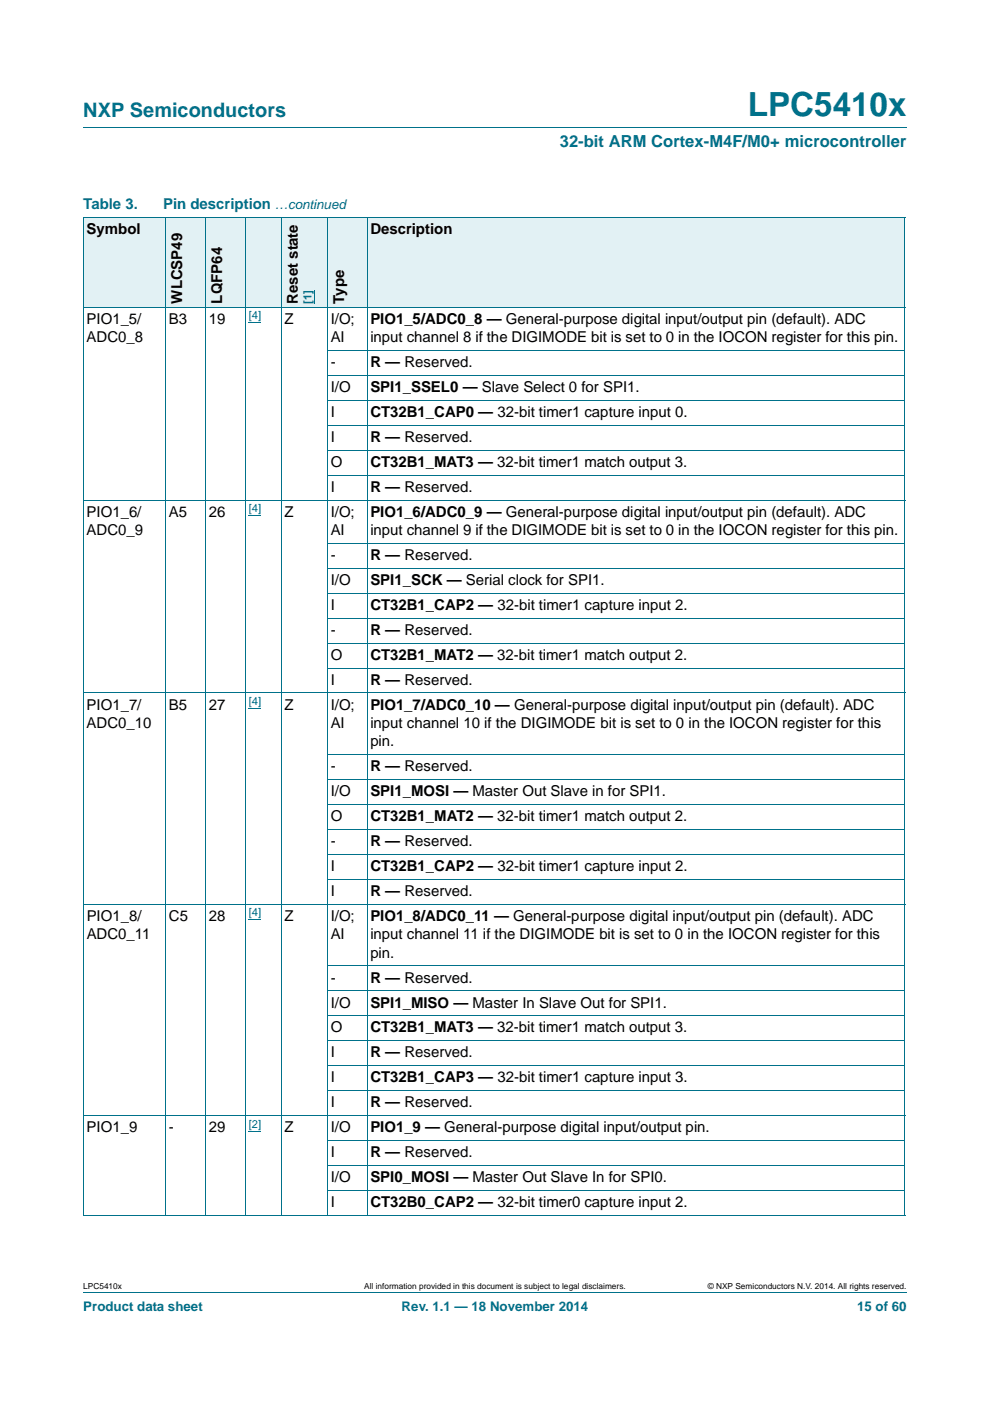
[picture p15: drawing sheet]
<svg xmlns="http://www.w3.org/2000/svg" width="210mm" height="297mm" viewBox="0 0 210 297" stroke-linecap="round" stroke-linejoin="round" font-family="sans-serif">
<defs><g id="words">
<text font-size="7" fill="#00718a" x="158.6" y="24.6">LPC5410x</text>
<text font-size="4.2" fill="#00718a" x="17.7" y="24.9">NXP Semiconductors</text>
<text font-size="3.5" fill="#00718a" x="118.7" y="31.1">32-bit ARM Cortex-M4F/M0+ microcontroller</text>
<g font-size="3.2" fill="#00718a">
<text x="17.7" y="44.3">Table 3.</text>
<text x="34.6" y="44.3">Pin description</text>
</g>
<g font-size="3.2">
<text x="18.4" y="49.6">Symbol</text>
<text x="78.5" y="49.6">Description</text>
<text x="38.6" y="64.4" transform="rotate(-90 38.6 64.4)">WLCSP49</text>
<text x="47.1" y="64.4" transform="rotate(-90 47.1 64.4)">LQFP64</text>
<text x="63.2" y="64.4" transform="rotate(-90 63.2 64.4)">Reset state</text>
<text x="73" y="64.4" transform="rotate(-90 73 64.4)">Type</text>
<text x="18.4" y="68.6">PIO1_5/</text>
<text x="35.8" y="68.6">B3</text>
<text x="44.3" y="68.6">19</text>
<text x="60.3" y="68.6">Z</text>
<text x="70.1" y="68.6">I/O;</text>
<text x="78.6" y="68.6">PIO1_5/ADC0_8 — General-purpose digital input/output pin (default). ADC</text>
<text x="18.4" y="72.5">ADC0_8</text>
<text x="70.1" y="72.5">AI</text>
<text x="70.1" y="77.8">-</text>
<text x="78.6" y="72.5">input channel 8 if the DIGIMODE bit is set to 0 in the IOCON register for this pin.</text>
<text x="78.6" y="77.8">R — Reserved.</text>
<text x="70.1" y="83.1">I/O</text>
<text x="78.6" y="83.1">SPI1_SSEL0 — Slave Select 0 for SPI1.</text>
<text x="70.1" y="88.4">I</text>
<text x="78.6" y="88.4">CT32B1_CAP0 — 32-bit timer1 capture input 0.</text>
<text x="70.1" y="93.7">I</text>
<text x="78.6" y="93.7">R — Reserved.</text>
<text x="70.1" y="99">O</text>
<text x="78.6" y="99">CT32B1_MAT3 — 32-bit timer1 match output 3.</text>
<text x="70.1" y="104.3">I</text>
<text x="78.6" y="104.3">R — Reserved.</text>
<text x="18.4" y="109.5">PIO1_6/</text>
<text x="18.4" y="113.4">ADC0_9</text>
<text x="35.8" y="109.5">A5</text>
<text x="44.3" y="109.5">26</text>
<text x="60.3" y="109.5">Z</text>
<text x="70.1" y="113.4">AI</text>
<text x="70.1" y="109.5">I/O;</text>
<text x="78.6" y="109.5">PIO1_6/ADC0_9 — General-purpose digital input/output pin (default). ADC</text>
<text x="78.6" y="113.4">input channel 9 if the DIGIMODE bit is set to 0 in the IOCON register for this pin.</text>
<text x="70.1" y="118.7">-</text>
<text x="78.6" y="118.7">R — Reserved.</text>
<text x="70.1" y="124">I/O</text>
<text x="78.6" y="124">SPI1_SCK — Serial clock for SPI1.</text>
<text x="70.2" y="129.3">I</text>
<text x="78.6" y="129.3">CT32B1_CAP2 — 32-bit timer1 capture input 2.</text>
<text x="70.2" y="134.6">-</text>
<text x="78.6" y="134.6">R — Reserved.</text>
<text x="70.2" y="139.9">O</text>
<text x="78.6" y="139.9">CT32B1_MAT2 — 32-bit timer1 match output 2.</text>
<text x="70.2" y="145.2">I</text>
<text x="78.6" y="145.2">R — Reserved.</text>
<text x="18.4" y="150.5">PIO1_7/</text>
<text x="18.4" y="154.4">ADC0_10</text>
<text x="35.8" y="150.5">B5</text>
<text x="44.3" y="150.5">27</text>
<text x="60.3" y="150.5">Z</text>
<text x="70.1" y="154.3">AI</text>
<text x="70.1" y="150.5">I/O;</text>
<text x="78.6" y="150.5">PIO1_7/ADC0_10 — General-purpose digital input/output pin (default). ADC</text>
<text x="78.6" y="154.3">input channel 10 if the DIGIMODE bit is set to 0 in the IOCON register for this</text>
<text x="78.6" y="158.2">pin.</text>
<text x="70.2" y="163.5">-</text>
<text x="78.6" y="163.5">R — Reserved.</text>
<text x="70.2" y="168.8">I/O</text>
<text x="78.6" y="168.8">SPI1_MOSI — Master Out Slave in for SPI1.</text>
<text x="70.2" y="174.1">O</text>
<text x="70.2" y="179.4">-</text>
<text x="78.6" y="174.1">CT32B1_MAT2 — 32-bit timer1 match output 2.</text>
<text x="78.6" y="179.4">R — Reserved.</text>
<text x="70.2" y="184.7">I</text>
<text x="78.6" y="184.7">CT32B1_CAP2 — 32-bit timer1 capture input 2.</text>
<text x="70.2" y="190">I</text>
<text x="78.6" y="190">R — Reserved.</text>
<text x="18.4" y="195.3">PIO1_8/</text>
<text x="35.8" y="195.3">C5</text>
<text x="44.3" y="195.3">28</text>
<text x="60.3" y="195.3">Z</text>
<text x="70.1" y="195.3">I/O;</text>
<text x="78.6" y="195.3">PIO1_8/ADC0_11 — General-purpose digital input/output pin (default). ADC</text>
<text x="18.4" y="199.1">ADC0_11</text>
<text x="70.1" y="199.1">AI</text>
<text x="78.6" y="199.1">input channel 11 if the DIGIMODE bit is set to 0 in the IOCON register for this</text>
<text x="78.6" y="203">pin.</text>
<text x="70.1" y="208.3">-</text>
<text x="78.6" y="208.3">R — Reserved.</text>
<text x="70.1" y="213.6">I/O</text>
<text x="78.6" y="213.6">SPI1_MISO — Master In Slave Out for SPI1.</text>
<text x="70.2" y="218.9">O</text>
<text x="78.6" y="218.9">CT32B1_MAT3 — 32-bit timer1 match output 3.</text>
<text x="70.2" y="224.2">I</text>
<text x="78.6" y="224.2">R — Reserved.</text>
<text x="70.2" y="229.5">I</text>
<text x="78.6" y="229.5">CT32B1_CAP3 — 32-bit timer1 capture input 3.</text>
<text x="70.2" y="234.8">I</text>
<text x="78.6" y="234.8">R — Reserved.</text>
<text x="18.4" y="240.1">PIO1_9</text>
<text x="35.8" y="240.1">-</text>
<text x="44.3" y="240.1">29</text>
<text x="60.3" y="240.1">Z</text>
<text x="70.1" y="245.4">I</text>
<text x="70.1" y="240.1">I/O</text>
<text x="78.5" y="240.1">PIO1_9 — General-purpose digital input/output pin.</text>
<text x="78.5" y="245.4">R — Reserved.</text>
<text x="70.1" y="250.7">I/O</text>
<text x="78.5" y="250.7">SPI0_MOSI — Master Out Slave In for SPI0.</text>
<text x="70.1" y="256">I</text>
<text x="78.6" y="256">CT32B0_CAP2 — 32-bit timer0 capture input 2.</text>
</g>
<g font-size="2.8" fill="#00718a">
<text x="58.3" y="44.3">…continued</text>
<text x="17.7" y="277.9">Product data sheet</text>
<text x="85.2" y="277.9">Rev. 1.1 — 18 November 2014</text>
<text x="181.8" y="277.9">15 of 60</text>
</g>
<g font-size="2.4" fill="#00f">
<text x="66.1" y="64.4" transform="rotate(-90 66.1 64.4)">[1]</text>
<text x="52.7" y="67.6">[4]</text>
<text x="52.7" y="108.6">[4]</text>
<text x="52.7" y="149.5">[4]</text>
<text x="52.7" y="194.3">[4]</text>
<text x="52.7" y="239.1">[2]</text>
</g>
<g font-size="1.8">
<text x="17.7" y="273.3">LPC5410x</text>
<text x="77.2" y="273.3">All information provided in this document is subject to legal disclaimers.</text>
<text x="150.1" y="273.3">© NXP Semiconductors N.V. 2014. All rights reserved.</text>
</g>
</g></defs>
<path d="M17.7 27h174.6M17.7 273.9h174.6" fill="none" stroke="#00718a" stroke-width=".21"/>
<path d="M52.7 68.4h2.7M52.7 109.3h2.7M52.7 150.2h2.7M52.7 195h2.7M52.7 239.8h2.7" fill="none" stroke="#00f" stroke-width=".21"/>
<g fill="#e2f1f4">
<path d="M17.7 46h17.4v19.1h-17.4z"/>
<path d="M35.1 46h8.5v19.1h-8.5z"/>
<path d="M43.6 46h8.4v19.1h-8.4z"/>
<path d="M52 46h17.4v19.1h-17.4z"/>
</g>
<path d="M66.8 61.5v2.9" fill="none" stroke="#00f" stroke-width=".21"/>
<g fill="#e2f1f4">
<path d="M69.4 46h8.5v19.1h-8.5z"/>
<path d="M77.9 46h114v19.1h-114z"/>
</g>
<g fill="none" stroke="#00718a" stroke-width=".21">
<path d="M17.6 46h174.4M17.7 46.1v211.6M35.1 46v211.7M43.6 46v211.7M52.1 46v211.7M59.7 46v211.7M69.5 46v211.7M77.9 46v211.7M191.9 46.1v211.6M17.6 65.1h174.4M69.4 74.3h122.6M69.4 79.6h122.6"/>
<path d="M69.4 84.8h122.6M69.4 90.1h122.6M69.4 95.4h122.6M17.6 106h174.4M69.4 100.7h122.6M69.4 115.2h122.6M69.4 120.5h122.6M69.4 125.8h122.6M69.4 131.1h122.6M69.4 136.3h122.6M17.6 146.9h174.4M69.4 141.6h122.6"/>
<path d="M69.4 160h122.6M69.4 165.3h122.6M69.4 170.6h122.6M69.4 175.9h122.6M17.6 191.7h174.4M69.4 181.2h122.6M69.4 186.4h122.6M69.4 204.8h122.6M69.4 210.1h122.6M69.4 215.4h122.6M17.6 236.5h174.4M69.4 220.7h122.6"/>
<path d="M69.4 226h122.6M69.4 231.3h122.6M17.6 257.7h174.4M69.4 241.8h122.6M69.4 247.1h122.6M69.4 252.4h122.6"/>
</g>
<use href="#words"/>
</svg>
